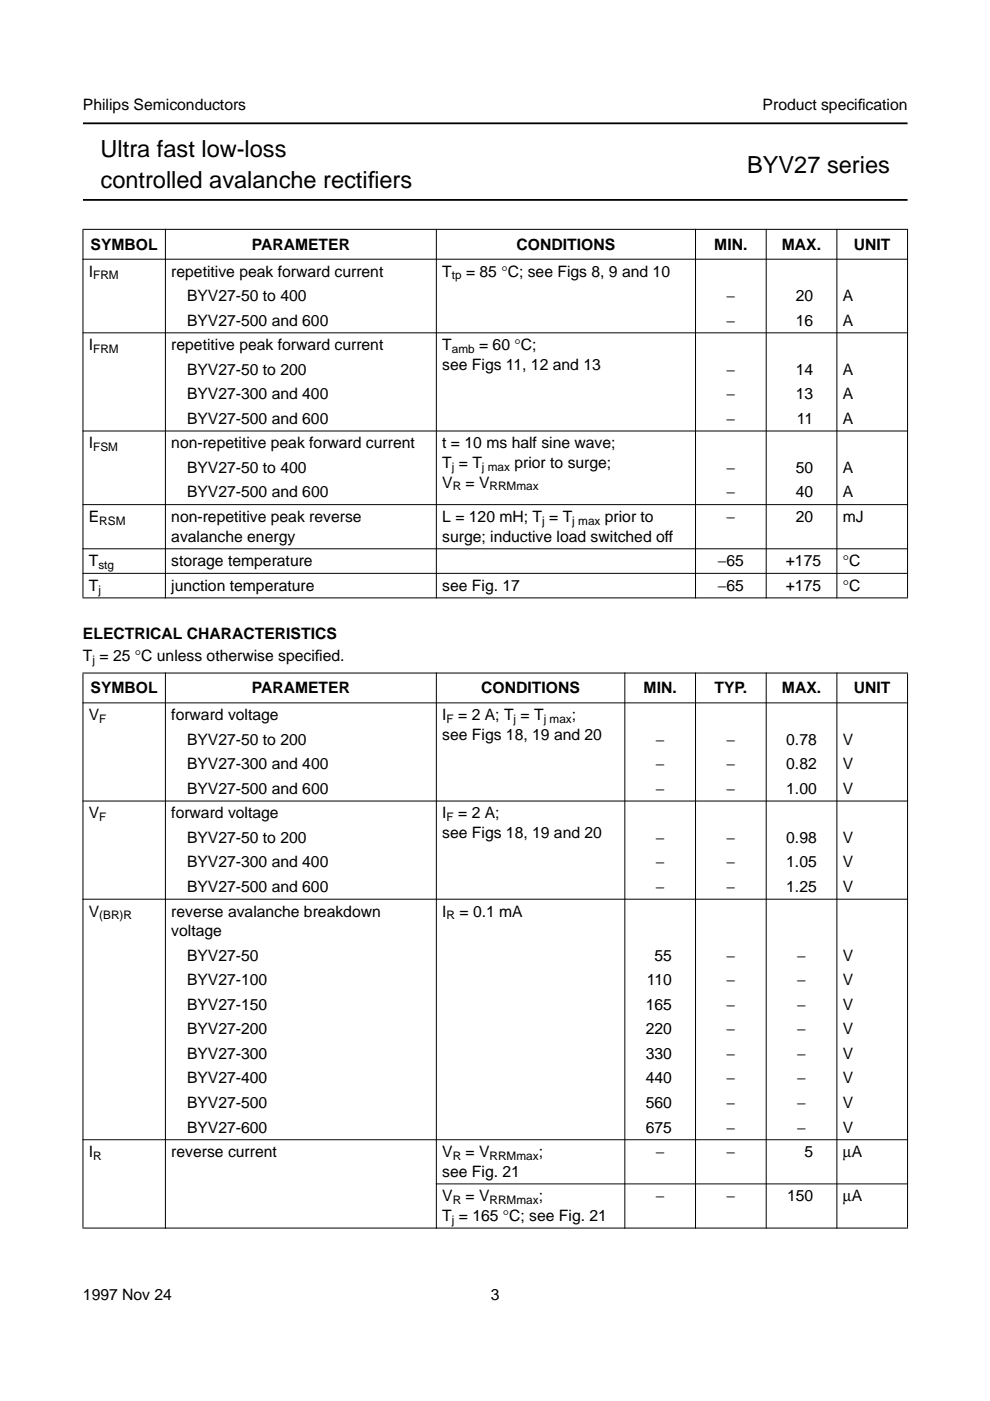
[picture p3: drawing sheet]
<svg xmlns="http://www.w3.org/2000/svg" width="210mm" height="297mm" viewBox="0 0 210 297" stroke-linecap="round" stroke-linejoin="round" font-family="sans-serif">
<defs><g id="words">
<g font-size="5">
<text x="21.3" y="33.3">Ultra fast low-loss</text>
<text x="21.3" y="39.9">controlled avalanche rectif</text>
<text x="78" y="39.9">iers</text>
<text x="158.4" y="36.6">BYV27 series</text>
</g>
<g font-size="3.3">
<text x="17.6" y="23.4">Philips Semiconductors</text>
<text x="161.7" y="23.4">Product specif</text>
<text x="181.9" y="23.4">ication</text>
<text x="19.2" y="52.9">SYMBOL</text>
<text x="53.4" y="52.9">PARAMETER</text>
<text x="109.5" y="52.9">CONDITIONS</text>
<text x="151.4" y="52.9">MIN.</text>
<text x="165.8" y="52.9">MAX.</text>
<text x="181" y="52.9">UNIT</text>
<text x="18.8" y="58.6">I</text>
<text x="36.3" y="58.6">repetitive peak forward current</text>
<text x="93.8" y="58.6">T</text>
<text x="98.8" y="58.6">= 85 °C; see Figs 8, 9 and 10</text>
<text x="39.6" y="63.8">BYV27-50 to 400</text>
<text x="154" y="63.8">−</text>
<text x="168.7" y="63.8">20</text>
<text x="178.7" y="63.8">A</text>
<text x="39.6" y="69">BYV27-500 and 600</text>
<text x="154" y="69">−</text>
<text x="168.7" y="69">16</text>
<text x="178.7" y="69">A</text>
<text x="18.8" y="74.2">I</text>
<text x="36.3" y="74.2">repetitive peak forward current</text>
<text x="93.8" y="74.2">T</text>
<text x="101.6" y="74.2">= 60 °C;</text>
<text x="39.6" y="79.4">BYV27-50 to 200</text>
<text x="93.8" y="78.4">see Figs 11, 12 and 13</text>
<text x="154" y="79.4">−</text>
<text x="168.7" y="79.4">14</text>
<text x="178.7" y="79.4">A</text>
<text x="39.6" y="89.9">BYV27-500 and 600</text>
<text x="39.6" y="84.7">BYV27-300 and 400</text>
<text x="154" y="89.9">−</text>
<text x="154" y="84.7">−</text>
<text x="168.7" y="84.7">13</text>
<text x="169" y="89.9">11</text>
<text x="178.7" y="89.9">A</text>
<text x="178.7" y="84.7">A</text>
<text x="18.8" y="95.1">I</text>
<text x="36.3" y="95.1">non-repetitive peak forward current</text>
<text x="93.8" y="95.1">t = 10 ms half sine wave;</text>
<text x="39.7" y="100.3">BYV27-50 to 400</text>
<text x="93.8" y="99.2">T = T</text>
<text x="109.1" y="99.2">prior to surge;</text>
<text x="154" y="100.3">−</text>
<text x="168.7" y="100.3">50</text>
<text x="178.7" y="100.3">A</text>
<text x="39.7" y="105.5">BYV27-500 and 600</text>
<text x="93.8" y="103.4">V</text>
<text x="98.7" y="103.4">= V</text>
<text x="154" y="105.5">−</text>
<text x="168.7" y="105.5">40</text>
<text x="178.7" y="105.5">A</text>
<text x="18.8" y="110.7">E</text>
<text x="36.3" y="110.7">non-repetitive peak reverse</text>
<text x="93.8" y="110.7">L = 120 mH; T = T</text>
<text x="128.2" y="110.7">prior to</text>
<text x="154" y="110.7">−</text>
<text x="168.7" y="110.7">20</text>
<text x="178.7" y="110.7">mJ</text>
<text x="36.3" y="114.8">avalanche energy</text>
<text x="93.8" y="114.8">surge; inductive load switched off</text>
<text x="18.8" y="120">T</text>
<text x="18.8" y="125.2">T</text>
<text x="36.3" y="120">storage temperature</text>
<text x="36.3" y="125.2">junction temperature</text>
<text x="93.8" y="125.2">see Fig. 17</text>
<text x="152.2" y="120">−65</text>
<text x="152.2" y="125.2">−65</text>
<text x="166.6" y="120">+175</text>
<text x="166.6" y="125.2">+175</text>
<text x="178.7" y="120">°C</text>
<text x="178.7" y="125.2">°C</text>
<text x="17.6" y="135.4">ELECTRICAL CHARACTERISTICS</text>
<text x="17.6" y="140.2">T = 25 °C unless otherwise specif</text>
<text x="66.8" y="140.2">ied.</text>
<text x="19.2" y="147">SYMBOL</text>
<text x="53.4" y="147">PARAMETER</text>
<text x="102" y="147">CONDITIONS</text>
<text x="136.5" y="147">MIN.</text>
<text x="151.5" y="147">TYP.</text>
<text x="165.8" y="147">MAX.</text>
<text x="181" y="147">UNIT</text>
<text x="18.8" y="152.7">V</text>
<text x="36.3" y="152.7">forward voltage</text>
<text x="93.8" y="152.7">I</text>
<text x="97.1" y="152.7">= 2 A; T = T</text>
<text x="121.2" y="152.7">;</text>
<text x="39.7" y="157.9">BYV27-50 to 200</text>
<text x="93.8" y="156.9">see Figs 18, 19 and 20</text>
<text x="139.1" y="157.9">−</text>
<text x="154" y="157.9">−</text>
<text x="166.7" y="157.9">0.78</text>
<text x="178.7" y="157.9">V</text>
<text x="39.7" y="163.1">BYV27-300 and 400</text>
<text x="139.1" y="163.1">−</text>
<text x="154" y="163.1">−</text>
<text x="166.7" y="163.1">0.82</text>
<text x="178.7" y="163.1">V</text>
<text x="18.8" y="173.5">V</text>
<text x="36.3" y="173.5">forward voltage</text>
<text x="39.7" y="168.3">BYV27-500 and 600</text>
<text x="93.8" y="173.5">I</text>
<text x="97.1" y="173.5">= 2 A;</text>
<text x="139.1" y="168.3">−</text>
<text x="154" y="168.3">−</text>
<text x="166.7" y="168.3">1.00</text>
<text x="178.7" y="168.3">V</text>
<text x="39.6" y="178.7">BYV27-50 to 200</text>
<text x="93.8" y="177.7">see Figs 18, 19 and 20</text>
<text x="139.1" y="178.7">−</text>
<text x="154" y="178.7">−</text>
<text x="166.7" y="178.7">0.98</text>
<text x="178.7" y="178.7">V</text>
<text x="39.6" y="183.9">BYV27-300 and 400</text>
<text x="139.1" y="183.9">−</text>
<text x="154" y="183.9">−</text>
<text x="166.7" y="183.9">1.05</text>
<text x="178.7" y="183.9">V</text>
<text x="39.6" y="189.1">BYV27-500 and 600</text>
<text x="139.1" y="189.1">−</text>
<text x="154" y="189.1">−</text>
<text x="166.7" y="189.1">1.25</text>
<text x="178.7" y="189.1">V</text>
<text x="18.8" y="194.3">V</text>
<text x="36.3" y="194.3">reverse avalanche breakdown</text>
<text x="93.8" y="194.3">I</text>
<text x="97.4" y="194.3">= 0.1 mA</text>
<text x="36.3" y="198.5">voltage</text>
<text x="39.7" y="203.7">BYV27-50</text>
<text x="138.8" y="203.7">55</text>
<text x="154" y="203.7">−</text>
<text x="169" y="203.7">−</text>
<text x="178.7" y="203.7">V</text>
<text x="39.7" y="208.9">BYV27-100</text>
<text x="137.2" y="208.9">110</text>
<text x="154" y="208.9">−</text>
<text x="169" y="208.9">−</text>
<text x="178.7" y="208.9">V</text>
<text x="39.7" y="214.1">BYV27-150</text>
<text x="136.9" y="214.1">165</text>
<text x="154" y="214.1">−</text>
<text x="169" y="214.1">−</text>
<text x="178.7" y="214.1">V</text>
<text x="39.7" y="219.3">BYV27-200</text>
<text x="136.9" y="219.3">220</text>
<text x="154" y="219.3">−</text>
<text x="169" y="219.3">−</text>
<text x="178.7" y="219.3">V</text>
<text x="39.7" y="224.5">BYV27-300</text>
<text x="136.9" y="224.5">330</text>
<text x="154" y="224.5">−</text>
<text x="169" y="224.5">−</text>
<text x="178.7" y="224.5">V</text>
<text x="39.7" y="229.7">BYV27-400</text>
<text x="136.9" y="229.7">440</text>
<text x="154" y="229.7">−</text>
<text x="169" y="229.7">−</text>
<text x="178.7" y="229.7">V</text>
<text x="39.7" y="234.9">BYV27-500</text>
<text x="136.9" y="234.9">560</text>
<text x="154" y="234.9">−</text>
<text x="169" y="234.9">−</text>
<text x="178.7" y="234.9">V</text>
<text x="18.8" y="245.3">I</text>
<text x="36.3" y="245.3">reverse current</text>
<text x="39.7" y="240.1">BYV27-600</text>
<text x="93.8" y="245.3">V</text>
<text x="98.7" y="245.3">= V</text>
<text x="114.2" y="245.3">;</text>
<text x="136.9" y="240.1">675</text>
<text x="139.1" y="245.3">−</text>
<text x="154" y="245.3">−</text>
<text x="154" y="240.1">−</text>
<text x="169" y="240.1">−</text>
<text x="170.6" y="245.3">5</text>
<text x="178.7" y="245.3">µA</text>
<text x="178.7" y="240.1">V</text>
<text x="93.8" y="249.5">see Fig. 21</text>
<text x="93.8" y="254.7">V</text>
<text x="98.7" y="254.7">= V</text>
<text x="114.2" y="254.7">;</text>
<text x="139.1" y="254.7">−</text>
<text x="154" y="254.7">−</text>
<text x="166.9" y="254.7">150</text>
<text x="178.7" y="254.7">µA</text>
<text x="93.8" y="258.9">T = 165 °C; see Fig. 21</text>
<text x="17.6" y="275.6">1997 Nov 24</text>
<text x="104.1" y="275.6">3</text>
</g>
<g font-size="2.5">
<text x="19.8" y="59.2">FRM</text>
<text x="95.8" y="59.2">tp</text>
<text x="19.8" y="74.8">FRM</text>
<text x="95.8" y="74.8">amb</text>
<text x="19.8" y="95.7">FSM</text>
<text x="95.8" y="99.8">j</text>
<text x="102.2" y="99.8">j max</text>
<text x="96" y="104">R</text>
<text x="103.8" y="104">RRMmax</text>
<text x="21.1" y="111.3">RSM</text>
<text x="115" y="111.3">j</text>
<text x="121.3" y="111.3">j max</text>
<text x="20.9" y="120.6">stg</text>
<text x="20.9" y="125.8">j</text>
<text x="19.6" y="140.8">j</text>
<text x="21.1" y="153.3">F</text>
<text x="94.7" y="153.3">F</text>
<text x="108.9" y="153.3">j</text>
<text x="115.3" y="153.3">j max</text>
<text x="21.1" y="174.1">F</text>
<text x="94.7" y="174.1">F</text>
<text x="21.1" y="194.9">(BR)R</text>
<text x="94.7" y="194.9">R</text>
<text x="19.8" y="245.9">R</text>
<text x="96" y="245.9">R</text>
<text x="103.8" y="245.9">RRMmax</text>
<text x="96" y="255.3">R</text>
<text x="103.8" y="255.3">RRMmax</text>
<text x="95.8" y="259.5">j</text>
</g>
</g></defs>
<path d="M17.6 26.2h174.8M17.6 42.4h174.8" fill="none" stroke="#000" stroke-width=".38"/>
<g fill="#000" stroke="#000" stroke-width=".21">
<path d="M17.5 48.6h175zM17.5 55h175zM17.5 70.6h175zM17.5 91.4h175zM17.5 107h175zM17.5 116.4h175zM17.6 48.7v78zM35.1 48.5v78.4zM92.5 48.5v78.4zM147.5 48.5v78.4zM162.5 48.5v78.4zM177.4 48.5v78.4z"/>
<path d="M192.4 48.7v78zM17.5 121.6h175zM17.5 126.8h175zM17.5 142.7h175zM17.5 149h175zM17.5 169.8h175zM17.5 190.7h175zM17.5 241.6h175zM92.4 251h100.1zM17.6 142.8v117.5zM35.1 142.6v117.9zM92.5 142.6v117.9z"/>
<path d="M132.5 142.6v117.9zM147.5 142.6v117.9zM162.5 142.6v117.9zM177.4 142.6v117.9zM192.4 142.8v117.5zM17.5 260.4h175z"/>
</g>
<use href="#words"/>
</svg>
